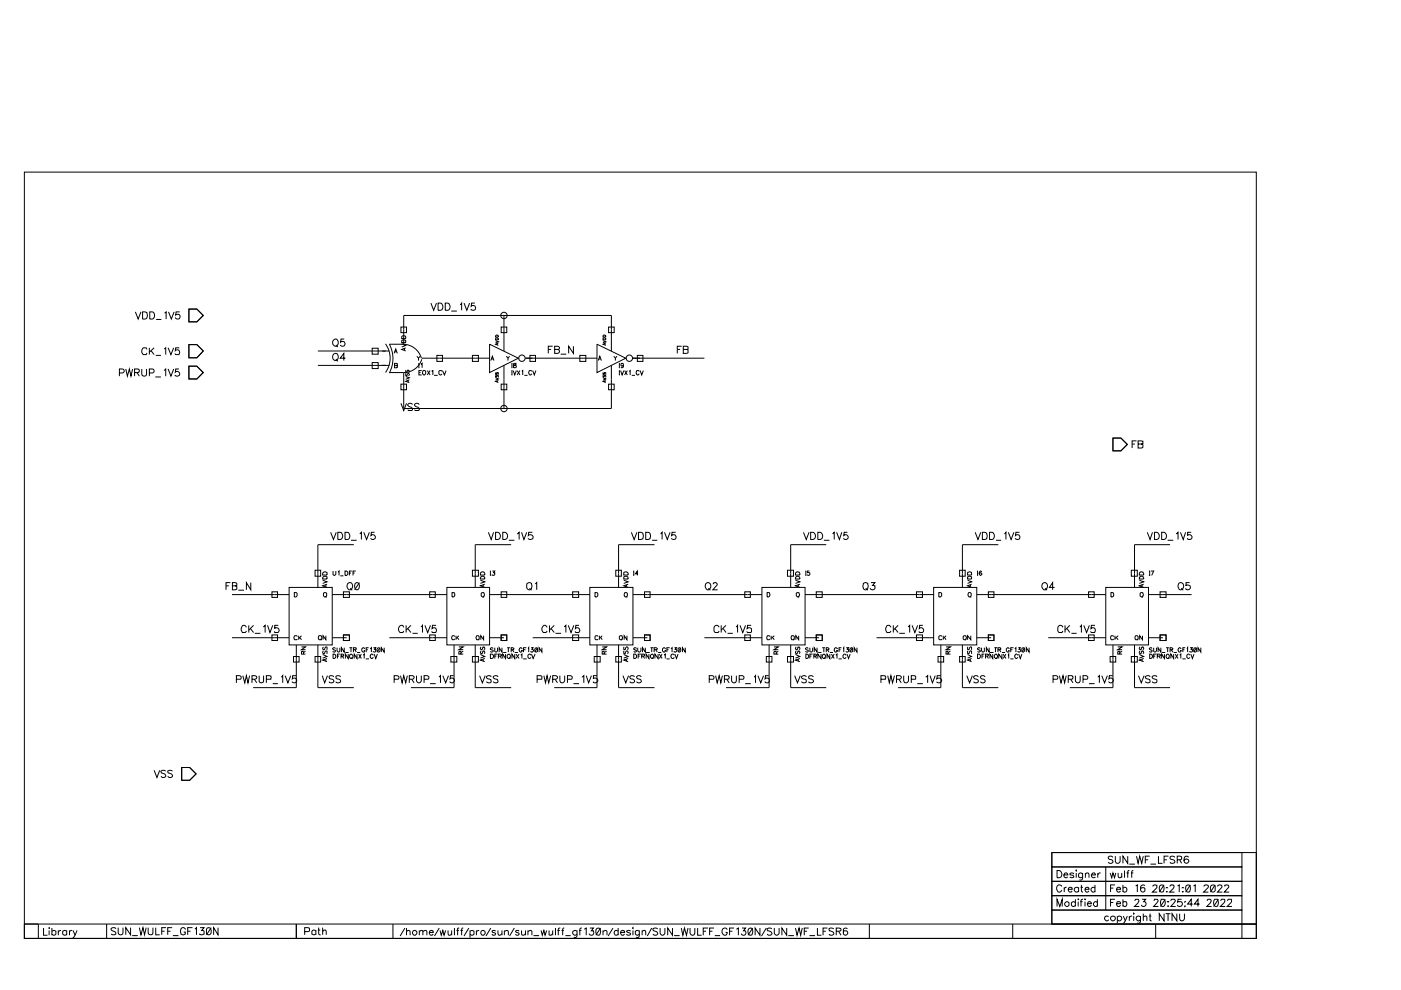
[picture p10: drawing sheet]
<svg xmlns="http://www.w3.org/2000/svg" width="297mm" height="210mm" viewBox="0 0 297 210" stroke-linecap="round" stroke-linejoin="round" font-family="sans-serif">
<g fill="none" stroke="#000" stroke-width=".21">
<path d="M5.2 36.5h261.2v162.5h-261.2zM25.3 79.1l.9-.1 .1-.3-.1-.3-.2-.2h-.7v1.6M26.7 78.2l.3 1.6 .4-1.6 .4 1.6 .3-1.6M28.5 79l1-.1v-.6l-1-.1v1.6M28.7 66.1l.6 1.5 .6-1.5M29 79l.5 .8M30.1 78.2v1.1v.3l.4 .2a.46 .46 0 0 0 .6-.5v-1.1M30.2 66.1l.8 .1a.87 .87 0 0 1-.3 1.4h-.5zM31.2 74.1l-.2-.4h-.6a.79 .79 0 0 0-.3 1 .79 .79 0 0 0 .9 .5l.2-.4M31.7 79.1l.8-.1 .2-.3-.1-.3-.3-.2h-.6v1.6M31.7 73.7v1.5M31.8 66.1h.5a.82 .82 0 0 1 .5 .8 .82 .82 0 0 1-.5 .7h-.5z"/>
<path d="M32 74.3l.7 .9M32.7 73.7l-1 1M32.9 79.9h1.2M33 75.4h1.1M33.1 67.7h1.1M34.8 78.6l.3-.4v1.6M34.8 74l.3-.3v1.5M34.9 66.4l.3-.3v1.5M35.6 78.2l.6 1.6 .6-1.6M35.6 73.7l.6 1.5 .6-1.5M35.7 66.1l.6 1.5 .6-1.5M37.9 78.2h-.6l-.1 .7a.54 .54 0 0 1 .8 0 .54 .54 0 0 1-.1 .8 .54 .54 0 0 1-.8-.2"/>
<path d="M38 73.7h-.7l-.1 .6a.57 .57 0 0 1 .8 0 .57 .57 0 0 1-.1 .9h-.6l-.2-.3M38.1 66.1h-.8v.7a.53 .53 0 0 1 .8 0 .53 .53 0 0 1-.2 .8 .53 .53 0 0 1-.7-.3M40 73.1h1.7l1.4 1.3-1.4 1.5h-1.7zM40 77.6h1.7l1.4 1.4-1.4 1.3h-1.7zM40 65.5h1.7l1.4 1.4-1.4 1.3h-1.7zM67.4 77.5h15.2M67.4 74.4h15.2M70.6 72.2a.57 .57 0 0 1 .7-.3 .57 .57 0 0 1 .4 .6 .66 .66 0 0 1-.6 .9 .66 .66 0 0 1-.6-.9zM70.7 75.1a.69 .69 0 0 1 1 .1 .69 .69 0 0 1-.2 1 .62 .62 0 0 1-.8 .1 .62 .62 0 0 1-.2-.8zM71.2 76.1l.4 .5M71.2 73.2l.4 .4M73 71.9h-.7l-.1 .7a.54 .54 0 0 1 .8 0 .54 .54 0 0 1-.1 .8 .54 .54 0 0 1-.8-.2"/>
<path d="M73.2 75.9h-1.1l.8-1v1.6M78.9 73.8h1.3v1.3h-1.3zM78.9 76.9h1.3v1.2h-1.3zM81.7 72.9a5.2 5.2 0 0 1 0 6.1M82.6 79h3M83.6 74.9l.3-.9 .3 .9M83.7 77.5l.5 .1v.3l-.1 .1h-.4v-1l.5 .1v.3l-.1 .1M83.7 74.6h.4M85 69.3h1.2v1.2h-1.2zM85.2 72.9l.8 .3-.8 .4M85.2 72.2a.48 .48 0 0 1 .6-.1 .48 .48 0 0 1 .2 .5h-.8zM85.2 71.4a.52 .52 0 0 1 .8 .1v.3h-.8z"/>
<path d="M85.6 73a4.1 4.1 0 0 1 3.7 2.9M85.8 73.8v.5M86 73.7l-.8 .4 .8 .3M86 79.8l.8 .3-.8 .3M86.1 79.2l-.1 .4 .3 .1 .1-.4 .2-.1 .2 .1-.2 .4M86.1 78.5l-.1 .4 .2 .1a.39 .39 0 0 1 .5-.4l.1 .2-.2 .2M88.4 75.5l.3 .4v.6M88.7 77h.2M88.7 78h.2M88.8 79h.4M88.8 77v1M89.1 75.5l-.4 .4"/>
<path d="M89.2 77.2l.3-.2v1M89.4 78.6h-.6v.9h.6M89.4 75.9h14.4M89.4 76.2a4 4 0 0 1-3.8 2.8M89.7 78.6h.3a.44 .44 0 0 1 .3 .5 .44 .44 0 0 1-.6 .3l-.1-.2zM90.6 78.6l.6 .9M91.2 78.6l-.6 .9M91.4 64.3l.5 1.5 .6-1.5M91.5 78.7l.3-.1v.9M92 79.6h.8M92.6 75.4h1.2v1.2h-1.2zM92.9 64.3a.84 .84 0 0 1 .9 .4 .84 .84 0 0 1-.2 1l-.7 .1z"/>
<path d="M93.6 78.7v-.1h-.4a.52 .52 0 0 0-.2 .5 .52 .52 0 0 0 .5 .4l.1-.3M93.8 78.6l.4 .9 .4-.9M94.4 64.3a.84 .84 0 0 1 .9 .4 .84 .84 0 0 1-.1 1l-.8 .1zM95.7 66h1.2M97.5 64.6l.4-.3v1.5M98.4 64.3l.6 1.5 .6-1.5M100.2 75.4h1.2v1.2h-1.2zM100.7 64.3h-.7l-.1 .6a.54 .54 0 0 1 .8 0 .54 .54 0 0 1-.1 .8 .54 .54 0 0 1-.8-.2M103.8 73l6.1 2.9-6.1 3.1zM104.1 76.5l.3-1 .3 1M104.1 76.1h.5M105.1 72.2l.6 .3-.6 .1"/>
<path d="M105.1 71.8a.33 .33 0 0 1 .4-.1 .33 .33 0 0 1 .2 .4h-.6zM105.1 71.2a.33 .33 0 0 1 .4-.1 .33 .33 0 0 1 .2 .4h-.6zM105.2 79.6v.4l.1-.3a.22 .22 0 0 1 .4 0 .22 .22 0 0 1-.1 .3M105.2 79v.4l.1-.1v-.2a.22 .22 0 0 1 .4 0 .22 .22 0 0 1-.1 .3M105.4 72.8v.4M105.7 72.7l-.6 .3 .6 .2M106.3 69.3h1.1v1.2h-1.1zM106.8 66.9v7.5M106.8 77.5v9.1M107.4 75.5l.3 .4v.6M108 75.5l-.3 .4M108.5 77h.1"/>
<path d="M108.5 78h.1M108.5 78.6h.1M108.5 79.5h.1M108.5 77v1M108.5 78.6v.9M108.8 78.6l.3 .9 .4-.9M109 77l-.1 .3a.47 .47 0 0 1 .5 .6h-.5v-.3l.5-.2v-.4zM109.6 78.6l.6 .9M110.2 78.6l-.6 .9M110.7 78.7l.1-.1v.9M111.2 79.6h.6M111.4 75.9h15.2"/>
<path d="M112.4 75.4h1.1v1.2h-1.1zM112.8 78.7l-.2-.1h-.3a.52 .52 0 0 0-.2 .5 .52 .52 0 0 0 .4 .4l.3-.3M112.9 78.6l.4 .9 .3-.9M116.2 74.1h.6M117.2 73.4h-1v1.5M117.6 74.1h.6l.3 .2v.5l-.3 .1h-.6v-1.5h.6l.4 .3-.2 .4h-.2M118.9 75.1h1.2M121.6 73.4v1.5l-1-1.5v1.5M122.9 75.4h1.3v1.2h-1.3zM126.6 73l6.1 2.9-6.1 3.1zM126.8 76.5l.4-1 .3 1M126.9 76.1h.4"/>
<path d="M127.8 72.2l.6 .3-.6 .1M127.8 71.2a.33 .33 0 0 1 .4-.1 .33 .33 0 0 1 .2 .4h-.6zM127.9 79.6v.4l.2-.3a.22 .22 0 0 1 .4 0 .22 .22 0 0 1-.1 .3M127.9 79v.4l.2-.1v-.2a.22 .22 0 0 1 .4 0 .22 .22 0 0 1-.1 .3M128 71.6l.4 .2v.3h-.6zM128.3 72.8v.4M128.4 72.7l-.6 .3 .6 .2M129 69.3h1.2v1.2h-1.2zM129.6 74.4v-7.5h-44v6.1h-3.1a6.5 6.5 0 0 1 0 6.1M129.6 77.5v9.1h-44v-7.6M130.1 75.5l.4 .4v.6M130.8 75.5l-.3 .4"/>
<path d="M131.2 77h.2M131.2 78h.2M131.2 78.6h.2M131.2 79.5h.2M131.3 77v1M131.3 78.6v.9M131.6 78.6l.3 .9 .3-.9M132.2 77.4l-.3 .2-.2-.1v-.5h.2a.51 .51 0 0 1 .3 .5 .51 .51 0 0 1-.4 .5l-.1-.2M132.4 78.6l.6 .9M133 78.6l-.6 .9M133.4 78.7l.2-.1v.9M133.9 79.6h.7"/>
<path d="M134.2 75.9h15.2M135.1 75.4h1.2v1.2h-1.2zM135.6 78.7l-.2-.1h-.4a.52 .52 0 0 0-.1 .5 .52 .52 0 0 0 .4 .4l.3-.3M135.7 78.6l.4 .9 .3-.9M143.6 74.1h.6M144.5 73.4h-.9v1.5M144.9 74.1h.6l.4 .2v.5l-.4 .1h-.6v-1.5h.6l.4 .2v.4l-.4 .1M85 81.4h1.2v1.2h-1.2zM85 85.5l.6 1.5 .6-1.5M86.5 80.6v.4M86.8 80.5l-.8 .4 .8 .2M87.5 85.8a.6 .6 0 0 0-1.1 0l.3 .4 .8 .4-.2 .4h-.7l-.2-.1"/>
<path d="M88.9 85.8a.6 .6 0 0 0-1 0l.2 .4 .8 .4-.2 .4h-.6l-.2-.1M105.1 80.1l.6 .2-.6 .3M105.4 80.8v.2M105.7 80.7l-.6 .2 .6 .2M106.3 81.4h1.1v1.2h-1.1zM127.8 80.1l.6 .2-.6 .3M128.3 80.8v.2M128.4 80.7l-.6 .2 .6 .2M129 81.4h1.2v1.2h-1.2zM236 92.9h1.7l1.3 1.3-1.3 1.4h-1.7zM240 94.1h.6M241 93.5h-1v1.5"/>
<path d="M241.3 94.1h.7l.3 .2v.5l-.3 .2h-.7v-1.5l1 .1v.5h-.3M70.1 112.9l.6 1.5 .6-1.5M71.6 112.9a.84 .84 0 0 1 1 .4 .84 .84 0 0 1-.2 1l-.8 .1zM73.2 112.9a.84 .84 0 0 1 .9 .4 .84 .84 0 0 1-.2 1l-.7 .1zM74.4 114.6h1.2M75 115.5h-7.6v9M76.3 113.2l.3-.3v1.5M77.1 112.9l.6 1.5 .6-1.5M79.4 112.9h-.7v.6a.54 .54 0 0 1 .8 0 .54 .54 0 0 1-.2 .8 .54 .54 0 0 1-.7-.2M103.5 112.9l.6 1.5 .5-1.5M105.1 112.9a.85 .85 0 0 1 .9 .3 .85 .85 0 0 1-.1 1l-.8 .2zM106.6 112.9a.85 .85 0 0 1 .9 .3 .85 .85 0 0 1-.1 1l-.8 .2z"/>
<path d="M107.9 114.6h1.2M108.4 115.5h-7.6v9M109.6 113.2l.5-.3v1.5M110.6 112.9l.5 1.5 .6-1.5M112.9 112.9h-.8l-.1 .6a.56 .56 0 0 1 .9-.1 .56 .56 0 0 1 0 .9 .56 .56 0 0 1-.9-.2M133.9 112.9l.6 1.5 .5-1.5M135.4 112.9a.84 .84 0 0 1 .9 .4 .84 .84 0 0 1-.2 1l-.7 .1zM136.9 112.9a.84 .84 0 0 1 .9 .4 .84 .84 0 0 1-.1 1l-.8 .1zM138.3 114.6h1.1M138.8 115.5h-7.7v9M140 113.2l.4-.3v1.5M140.9 112.9l.6 1.5 .6-1.5"/>
<path d="M143.3 112.9h-.8l-.1 .6a.54 .54 0 0 1 .8 0 .54 .54 0 0 1-.1 .8 .54 .54 0 0 1-.8-.2M170.3 112.9l.6 1.5 .6-1.5M171.9 112.9a.85 .85 0 0 1 .9 .3 .85 .85 0 0 1-.1 1l-.8 .2zM173.4 112.9a.85 .85 0 0 1 .9 .3 .85 .85 0 0 1-.1 1l-.8 .2zM174.7 114.6h1.2M175.2 115.5h-7.6v9M176.5 113.2l.4-.3v1.5M177.4 112.9l.6 1.5 .5-1.5M179.7 112.9h-.7l-.1 .6a.54 .54 0 0 1 .8 0 .54 .54 0 0 1-.1 .8 .54 .54 0 0 1-.8-.2M206.8 112.9l.5 1.5 .6-1.5M208.3 112.9a.84 .84 0 0 1 .9 .4 .84 .84 0 0 1-.2 1l-.7 .1zM209.8 112.9a.84 .84 0 0 1 .9 .4 .84 .84 0 0 1-.1 1l-.8 .1z"/>
<path d="M211.2 114.6h1.1M211.7 115.5h-7.7v9M212.9 113.2l.4-.3v1.5M213.8 112.9l.6 1.5 .6-1.5M216.2 112.9h-.8l-.1 .6a.54 .54 0 0 1 .8 0 .54 .54 0 0 1-.1 .8 .54 .54 0 0 1-.8-.2M243.2 112.9l.6 1.5 .5-1.5M244.8 112.9a.85 .85 0 0 1 .9 .3 .85 .85 0 0 1-.1 1l-.8 .2zM246.3 112.9a.85 .85 0 0 1 .9 .3 .85 .85 0 0 1-.1 1l-.8 .2zM247.6 114.6h1.2M248.1 115.5h-7.6v9M249.3 113.2l.5-.3v1.5M250.3 112.9l.6 1.5 .5-1.5"/>
<path d="M252.6 112.9h-.8v.6a.54 .54 0 0 1 .8 0 .54 .54 0 0 1-.1 .8 .54 .54 0 0 1-.8-.2M47.9 124.2h.6M48.9 123.5h-1v1.6M49.2 135.2h12.1M49.2 126.1h12.1M49.3 124.2h.6l.3 .2v.5l-.3 .2h-.6v-1.6h.6l.3 .2v.4l-.3 .1M50.5 125.1h1.2M52.2 133a.56 .56 0 0 0-.6-.4 .56 .56 0 0 0-.5 .6v.4a.57 .57 0 0 0 .5 .5 .57 .57 0 0 0 .6-.3M52.7 132.6v1.5M53.1 133.3l.7 .8M53.2 123.5v1.6l-1-1.6v1.6M53.8 132.6l-1.1 1"/>
<path d="M54 134.3h1.2M55.8 132.9l.4-.3v1.5M56.7 132.6l.5 1.5 .6-1.5M57.7 134.6h1.1v1.2h-1.1zM57.7 125.5h1.1v1.2h-1.1zM59 132.6h-.7v.7a.52 .52 0 0 1 .8 .2 .52 .52 0 0 1-.6 .6h-.2l-.1-.2M61.3 124.5h9.1v12.2h-9.1zM62.2 139.2h1.2v1.2h-1.2zM62.4 125.6h.4a.59 .59 0 0 1-.1 1h-.3zM62.8 136.7v9.1h-9.1M63 135l-.1-.2h-.4a.44 .44 0 0 0-.2 .7 .44 .44 0 0 0 .7 0M63.3 134.8v.8"/>
<path d="M63.5 135.1l.4 .5M63.9 137.2h.9l-.9 .6h.9M63.9 134.8l-.6 .6M64.3 138.7v-.6h-.3l-.1 .6h.9M64.8 138.1l-.5 .2M66.8 139.2h1.2v1.2h-1.2zM66.8 120.9h1.2v1.3h-1.2zM67.4 136.7v9.1h7.6M67.9 135.5l.3 .2M68.4 123l.9 .4-.9 .3M68.4 138.8l.9 .4-.9 .3M68.5 122.3a.48 .48 0 0 1 .6-.1 .48 .48 0 0 1 .2 .6h-.9z"/>
<path d="M68.6 121.3h.7v.6h-.9zM68.6 138l-.2 .3 .2 .3 .2-.1 .3-.5 .2 .1v.5M68.6 137.2l-.2 .2 .2 .4 .2-.1 .3-.5h.2v.6M69 126.4l.3 .3M69.1 134.8v.8l-.6-.8v.8M69.1 124v.4M69.1 139.8v.4M69.3 123.9l-.9 .3 .9 .3M69.3 139.6l-.9 .4 .9 .3M70.4 135.2h3.1M70.4 126.1h24.3M70.6 121.1v.7l.3 .2 .3-.2v-.7"/>
<path d="M70.6 138.7a.48 .48 0 0 1 .6 .4 .48 .48 0 0 1-.6 .5zM71.1 137.5l-.1-.2-.4 .1-.1 .2 .5 .2 .1 .3-.1 .2-.5-.2M71.5 137.3v.7l.2 .3 .4-.2v-.8M71.5 139.1h.4M71.6 121.2l.3-.1v.9M72.1 138.7h-.6v.9M72.1 122.1h.7M72.3 139.1h.5l.1-.2-.6-.2v.9M72.6 139.1l.3 .5M72.8 134.6h1.3v1.2h-1.3zM72.8 125.5h1.3v1.2h-1.3zM73 137.3v1l-.6-1v1"/>
<path d="M73.2 121.1h.3a.54 .54 0 0 1 0 .9h-.3zM73.2 138.3h.7M73.7 123.7a.69 .69 0 0 1 1 .1 .69 .69 0 0 1-.1 1 .62 .62 0 0 1-.8 .1 .62 .62 0 0 1-.2-.8zM73.8 138.7v.9l-.6-.9v.9M74.1 121.5h.3M74.1 137.3h.6M74.2 138.9l.1-.1a.45 .45 0 0 1 .6 .3 .45 .45 0 0 1-.6 .5l-.2-.3zM74.3 124.7l.4 .4M74.4 137.3v1M74.5 139.4l.3 .3M74.6 121.1h-.5v.9M74.8 121.5h.4"/>
<path d="M74.9 137.8h.5l.1-.4-.6-.1v1M75.3 137.8l.2 .5M75.4 121.1h-.6v.9M75.4 123.6a.45 .45 0 0 1 .7 .2 .82 .82 0 0 1-.5 1.3l-.2-.1a1.02 1.02 0 0 1 0-1.4zM75.7 138.7v.9l-.6-.9v.9M75.7 138.3h.7M76 138.7l.6 .9M76.2 123.5l-1 1.6M76.6 138.7l-.6 .9M77 138.9l.2-.2v.9M77.3 137.6a.3 .3 0 0 0-.3-.3 .3 .3 0 0 0-.3 .4v.2a.3 .3 0 0 0 .3 .4 .3 .3 0 0 0 .3-.4h-.2M77.6 139.7h.6"/>
<path d="M77.6 137.8h.4M78.1 137.3h-.5v1M78.5 137.5l.2-.2v1M79.2 138.9a.34 .34 0 0 0-.4-.2 .34 .34 0 0 0-.3 .3v.3a.34 .34 0 0 0 .3 .3 .34 .34 0 0 0 .4-.2M79.2 137.3h.5l-.3 .4 .3 .1a.34 .34 0 0 1-.2 .4 .34 .34 0 0 1-.4-.1M79.3 138.7l.4 .9 .3-.9M80.6 137.3l-.7 1M81.4 137.3v1l-.5-1v1M82.6 135.2h12.1M85.6 133a.56 .56 0 0 0-.6-.4 .56 .56 0 0 0-.5 .6v.4a.58 .58 0 0 0 .5 .5 .58 .58 0 0 0 .6-.3M86.1 132.6v1.5M86.4 133.3l.7 .8"/>
<path d="M87.1 132.6l-1 1M87.5 134.3h1.1M89.2 132.9l.4-.3v1.5M90.1 132.6l.6 1.5 .6-1.5M91.1 134.6h1.2v1.2h-1.2zM91.1 125.5h1.2v1.2h-1.2zM92.5 132.6h-.8l-.1 .7a.57 .57 0 0 1 .9 0 .57 .57 0 0 1-.1 .8h-.7l-.2-.2M94.7 124.5h9.1v12.2h-9.1zM95.6 139.2h1.3v1.2h-1.3zM95.8 125.6h.5a.53 .53 0 0 1 .1 .7 .53 .53 0 0 1-.6 .3zM96.3 136.7v9.1h-9.2M96.4 135l-.1-.2h-.4a.44 .44 0 0 0-.2 .7 .44 .44 0 0 0 .7 0"/>
<path d="M96.7 134.8v.8M96.9 135.1l.4 .5M97.3 137.2h.9l-.9 .6h.9M97.3 134.8l-.6 .6M97.7 138.7v-.5l-.3-.1-.1 .6h.9M98.2 138.1l-.5 .2M100.2 139.2h1.2v1.2h-1.2zM100.2 120.9h1.2v1.3h-1.2zM100.8 136.7v9.1h7.6M101 134.9a.4 .4 0 0 1 .6 .3 .4 .4 0 0 1-.6 .4zM101.3 135.5l.3 .2M101.9 123l.9 .4-.9 .3"/>
<path d="M101.9 138.8l.9 .4-.9 .3M101.9 122.3a.48 .48 0 0 1 .6-.1 .48 .48 0 0 1 .3 .6h-.9zM102 121.3h.6l.2 .6h-.9zM102 138l-.1 .4 .3 .2 .2-.5 .2-.1 .2 .3-.2 .3M102 137.2l-.1 .2 .1 .4h.2l.2-.6h.3l.1 .4-.2 .2M102 125.8a.36 .36 0 0 1 .4-.2 .36 .36 0 0 1 .3 .4v.2a.34 .34 0 0 1-.3 .4 .34 .34 0 0 1-.4-.4zM102.4 126.4l.2 .3M102.4 124v.4M102.4 139.8v.4M102.5 134.8v.8l-.6-.8v.8M102.8 123.9l-.9 .3 .9 .3M102.8 139.6l-.9 .4 .9 .3"/>
<path d="M103.8 135.2h3M103.8 126.1h21.3M103.9 121.1h.2M103.9 122h.2M104 138.7h.3a.48 .48 0 0 1 .4 .4 .48 .48 0 0 1-.4 .5h-.3zM104 121.1v.9M104.4 121.1h.5l-.3 .3 .3 .1a.34 .34 0 0 1-.1 .5 .34 .34 0 0 1-.5-.2M104.6 137.5l-.3-.2-.3 .2v.2l.6 .2-.1 .3-.4 .1-.1-.2M104.9 137.3v.8l.3 .2 .3-.3v-.7M104.9 139.1h.3M105.5 138.7h-.6v.9M105.7 139.1h.6v-.2l-.6-.2v.9"/>
<path d="M106 139.1l.3 .5M106.3 134.6h1.1v1.2h-1.1zM106.3 125.5h1.1v1.2h-1.1zM106.4 137.3v1l-.6-1v1M106.7 138.3h.7M107.2 138.7v.9l-.6-.9v.9M107.5 137.3h.6M107.8 137.3v1M108 139.4l.2 .3M108.4 137.8h.5l.1-.3-.6-.2v1M108.6 137.8l.4 .5M109.1 138.7v.9l-.6-.9v.9"/>
<path d="M109.1 138.3h.7M109.4 138.7l.7 .9M110.1 138.7l-.7 .9M110.4 138.9l.3-.2v.9M110.7 137.6a.34 .34 0 0 0-.3-.3 .34 .34 0 0 0-.3 .4v.2a.34 .34 0 0 0 .3 .4 .34 .34 0 0 0 .3-.4h-.2M110.9 139.7h.8M111 137.8h.4M111.6 137.3h-.6v1M111.8 123.7a.66 .66 0 0 1 .9 0 .66 .66 0 0 1 0 .9 .52 .52 0 0 1-.6 .5 .52 .52 0 0 1-.4-.6zM111.9 137.5l.2-.2v1M112.3 124.7l.4 .4M112.5 138.9a.3 .3 0 0 0-.3-.2 .3 .3 0 0 0-.3 .3v.3a.3 .3 0 0 0 .3 .3 .3 .3 0 0 0 .3-.2"/>
<path d="M112.6 137.3h.4l-.2 .4h.1a.31 .31 0 0 1 .1 .4 .31 .31 0 0 1-.5 0M112.7 138.7l.3 .9 .5-.9M112.9 135.2h12.2M113.5 123.8l.3-.3v1.6M113.5 137.4l.1-.1a.49 .49 0 0 1 .4 .5 .49 .49 0 0 1-.4 .5l-.2-.5zM114 137.3l-.6 1M114.9 137.3v1l-.6-1v1M116 133l-.3-.4a.77 .77 0 0 0-.8 .8 .77 .77 0 0 0 .8 .7l.3-.3M116.5 132.6v1.5M116.8 133.3l.7 .8M117.5 132.6l-1 1M117.8 134.3h1.2"/>
<path d="M119.6 132.9l.4-.3v1.5M120.5 132.6l.6 1.5 .6-1.5M121.4 134.6h1.3v1.2h-1.3zM121.4 125.5h1.3v1.2h-1.3zM122.8 132.6h-.7l-.1 .7a.54 .54 0 0 1 .8 0 .54 .54 0 0 1-.1 .8 .54 .54 0 0 1-.8-.2M125.1 124.5h9.1v12.2h-9.1zM126 139.2h1.3v1.2h-1.3zM126.2 125.6h.4a.59 .59 0 0 1-.1 1h-.3zM126.6 136.7v9.1h-9.1M126.7 135v-.2h-.4a.44 .44 0 0 0-.2 .6 .44 .44 0 0 0 .6 .2v-.1M127.1 134.8v.8M127.3 135.1l.4 .5"/>
<path d="M127.7 137.2h.9l-.9 .6h.9M127.7 134.8l-.6 .6M128.1 138.7v-.5l-.3-.1-.1 .6h.9M128.6 138.1l-.5 .2M130.6 139.2h1.1v1.2h-1.1zM130.6 120.9h1.1v1.3h-1.1zM131.1 136.7v9.1h7.7M131.7 135.5l.2 .2M132.2 123l1 .4-1 .3M132.2 122.3a.54 .54 0 0 1 .7-.1 .54 .54 0 0 1 .3 .6h-1zM132.2 138.8l1 .4-1 .3M132.3 121.3a.56 .56 0 0 1 .7 0 .56 .56 0 0 1 .2 .6h-1z"/>
<path d="M132.3 138v.6l.3-.1 .2-.5 .4 .3-.2 .3M132.3 137.2v.6l.3-.1 .2-.5 .4 .2-.2 .4M132.4 125.7l.4-.1a.44 .44 0 0 1 .2 .6 .44 .44 0 0 1-.5 .3l-.2-.3zM132.8 126.4l.2 .3M132.8 124v.4M132.8 139.8v.4M132.9 134.8v.8l-.6-.8v.8M133.2 123.9l-1 .3 1 .3M133.2 139.6l-1 .4 1 .3M134.2 135.2h3M134.2 126.1h27.3M134.3 121.1h.2"/>
<path d="M134.3 122h.2M134.4 138.7h.3a.54 .54 0 0 1 0 .9h-.3zM134.4 121.1v.9M135 137.5l-.3-.2-.2 .1-.1 .3 .5 .1 .1 .3-.3 .2-.3-.2M135.2 137.3v.7l.3 .3 .4-.3v-.7M135.3 121.7h-.6l.4-.6v.9M135.3 139.1h.3M135.9 138.7h-.6v.9M136.1 139.1h.5l.1-.3-.6-.1v.9M136.4 139.1l.3 .5M136.7 134.6h1.1v1.2h-1.1zM136.7 125.5h1.1v1.2h-1.1z"/>
<path d="M136.8 137.3v1l-.6-1v1M137 138.3h.8M137.6 138.7v.9l-.6-.9v.9M137.9 137.3h.6M138.1 138.8l.1-.1a.47 .47 0 0 1 .4 .4 .47 .47 0 0 1-.4 .5 .52 .52 0 0 1-.1-.8zM138.2 137.3v1M138.3 139.4l.2 .3M138.7 137.8h.6l.1-.3-.7-.2v1M139 137.8l.4 .5M139.5 138.7v.9l-.6-.9v.9M139.5 138.3h.7M139.8 138.7l.6 .9"/>
<path d="M140.4 138.7l-.6 .9M140.8 138.9l.3-.2v.9M141.1 137.6a.34 .34 0 0 0-.3-.3 .34 .34 0 0 0-.3 .4v.2a.34 .34 0 0 0 .3 .4 .34 .34 0 0 0 .3-.4h-.2M141.3 139.7h.7M141.4 137.8h.3M142 137.3h-.6v1M142.2 137.5l.3-.2v1M142.9 138.9l-.2-.2a.45 .45 0 0 0-.5 .5 .45 .45 0 0 0 .6 .3l.1-.1M143 137.3h.4l-.2 .4h.1a.31 .31 0 0 1 .1 .4 .31 .31 0 0 1-.5 0M143.1 138.7l.3 .9 .4-.9M143.8 137.5l.2-.2a.49 .49 0 0 1 .4 .5 .49 .49 0 0 1-.4 .5l-.2-.2zM144.4 137.3l-.6 1"/>
<path d="M145.3 137.3v1l-.6-1v1M149.4 135.2h12.1M149.7 123.7a.69 .69 0 0 1 1 .1 .69 .69 0 0 1-.2 1 .62 .62 0 0 1-.8 .1 .62 .62 0 0 1-.2-.8zM150.2 124.7l.4 .4M151.2 123.9l.3-.4h.3l.3 .3-.1 .3-.9 1h1M152.4 133a.52 .52 0 0 0-.6-.4 .52 .52 0 0 0-.4 .6 .8 .8 0 0 0 .2 .9h.6l.2-.3M152.9 132.6v1.5M153.3 133.3l.6 .8M153.9 132.6l-1 1M154.3 134.3h1.1M156 132.9l.4-.3v1.5M156.9 132.6l.6 1.5 .6-1.5"/>
<path d="M157.9 134.6h1.2v1.2h-1.2zM157.9 125.5h1.2v1.2h-1.2zM159.3 132.6h-.8l-.1 .7a.54 .54 0 0 1 .8 0 .54 .54 0 0 1-.1 .8 .54 .54 0 0 1-.8-.2M161.5 124.5h9.2v12.2h-9.2zM162.5 139.2h1.2v1.2h-1.2zM162.6 125.6h.5a.53 .53 0 0 1 .1 .7 .53 .53 0 0 1-.6 .3zM163.1 136.7v9.1h-9.2M163.2 135l-.1-.2h-.4a.44 .44 0 0 0-.2 .7 .44 .44 0 0 0 .7 0M163.5 134.8v.8M163.7 135.1l.5 .5M164.1 137.2h.9l-.9 .6h.9M164.2 134.8l-.7 .6"/>
<path d="M164.6 138.7l-.1-.6h-.3l-.1 .6h.9M165 138.1l-.4 .2M167 139.2h1.2v1.2h-1.2zM167 120.9h1.2v1.3h-1.2zM167.6 136.7v9.1h7.6M167.8 134.9a.4 .4 0 0 1 .6 .3 .4 .4 0 0 1-.6 .4zM168.1 135.5l.3 .2M168.7 123l.9 .4-.9 .3M168.7 138.8l.9 .4-.9 .3M168.7 122.3a.48 .48 0 0 1 .6-.1 .48 .48 0 0 1 .3 .6h-.9zM168.8 121.3h.6l.2 .6h-.9zM168.8 138l-.1 .4 .3 .2 .2-.5 .2-.1 .2 .3-.2 .3"/>
<path d="M168.8 137.2l-.1 .4 .3 .2 .2-.6h.2l.2 .2-.2 .4M168.8 125.8a.36 .36 0 0 1 .4-.2 .36 .36 0 0 1 .3 .4v.2a.34 .34 0 0 1-.3 .4 .34 .34 0 0 1-.4-.4zM169.2 126.4l.2 .3M169.2 124v.4M169.2 139.8v.4M169.3 134.8v.8l-.6-.8v.8M169.6 123.9l-.9 .3 .9 .3M169.6 139.6l-.9 .4 .9 .3M170.7 135.2h3M170.7 126.1h27.3M170.8 121.1h.1M170.8 122h.1"/>
<path d="M170.9 138.7a.48 .48 0 0 1 .6 .4 .48 .48 0 0 1-.6 .5zM170.9 121.1v.9M171.4 137.5l-.2-.2-.4 .2 .1 .3 .5 .1-.1 .3-.3 .1-.2-.2M171.6 121.1h-.4v.4a.31 .31 0 0 1 .5 0 .31 .31 0 0 1-.1 .4l-.2 .1-.3-.2M171.7 137.3v.8l.3 .2 .3-.3v-.7M171.7 139.1h.3M172.3 138.7h-.6v.9M172.6 139.1h.5v-.2l-.5-.2v.9M172.8 139.1l.3 .5M173.1 134.6h1.2v1.2h-1.2zM173.1 125.5h1.2v1.2h-1.2zM173.2 137.3v1l-.6-1v1"/>
<path d="M173.5 138.3h.7M174.1 138.7v.9l-.7-.9v.9M174.3 137.3h.6M174.6 138.7h.2a.44 .44 0 0 1 .2 .5 .44 .44 0 0 1-.5 .3 .52 .52 0 0 1 .1-.8zM174.7 137.3v1M174.8 139.4l.2 .3M175.2 137.8h.5l.1-.3-.6-.2v1M175.4 137.8l.4 .5M175.9 138.7v.9l-.6-.9v.9M175.9 138.3h.7M176.3 138.7l.6 .9M176.9 138.7l-.6 .9"/>
<path d="M177.2 138.9l.3-.2v.9M177.5 137.6a.34 .34 0 0 0-.3-.3 .34 .34 0 0 0-.3 .4v.2a.34 .34 0 0 0 .3 .4 .34 .34 0 0 0 .3-.4h-.2M177.8 139.7h.7M177.9 137.8h.3M178.4 137.3h-.5v1M178.7 137.5l.2-.2v1M179.4 138.9a.34 .34 0 0 0-.4-.2 .34 .34 0 0 0-.3 .3v.3a.34 .34 0 0 0 .3 .3 .34 .34 0 0 0 .4-.2M179.4 137.3h.5l-.2 .4 .2 .1a.34 .34 0 0 1-.1 .4 .34 .34 0 0 1-.5-.1M179.6 138.7l.3 .9 .4-.9M180.3 137.4l.1-.1a.49 .49 0 0 1 .4 .5 .49 .49 0 0 1-.4 .5l-.2-.5zM180.8 137.3l-.6 1M181.7 137.3v1l-.6-1v1"/>
<path d="M183 123.7a.66 .66 0 0 1 1 0 .66 .66 0 0 1 0 .9 .52 .52 0 0 1-.6 .5 .52 .52 0 0 1-.4-.6zM183.6 124.7l.4 .4M184.7 123.5h.8l-.5 .6 .4 .1a.54 .54 0 0 1-.1 .8 .54 .54 0 0 1-.8-.3M185.8 135.2h12.2M188.9 133l-.3-.4a.8 .8 0 0 0-.8 .6 .8 .8 0 0 0 .4 .9h.4l.3-.3M189.4 132.6v1.5M189.7 133.3l.7 .8M190.4 132.6l-1 1M190.7 134.3h1.2M192.5 132.9l.4-.3v1.5M193.4 132.6l.6 1.5 .6-1.5M194.3 134.6h1.3v1.2h-1.3z"/>
<path d="M194.3 125.5h1.3v1.2h-1.3zM195.7 132.6h-.7l-.1 .7a.54 .54 0 0 1 .8 0 .54 .54 0 0 1-.1 .8 .54 .54 0 0 1-.8-.2M198 124.5h9.1v12.2h-9.1zM198.9 139.2h1.2v1.2h-1.2zM199.1 125.6h.4a.59 .59 0 0 1-.1 1h-.3zM199.5 136.7v9.1h-9.1M199.6 135v-.2h-.4a.44 .44 0 0 0-.2 .6 .44 .44 0 0 0 .6 .2v-.1M200 134.8v.8M200.2 135.1l.4 .5M200.6 137.2h.9l-.9 .6h.9M200.6 134.8l-.6 .6M201 138.7l-.1-.6h-.2l-.1 .6h.9"/>
<path d="M201.5 138.1l-.5 .2M203.5 139.2h1.1v1.2h-1.1zM203.5 120.9h1.1v1.3h-1.1zM204 136.7v9.1h7.7M204.6 135.5l.2 .2M205.1 123l.9 .4-.9 .3M205.1 122.3a.48 .48 0 0 1 .6-.1 .48 .48 0 0 1 .3 .6h-.9zM205.1 138.8l.9 .4-.9 .3M205.2 121.3h.7l.1 .6h-.9zM205.2 138v.6l.3-.1 .2-.5 .3 .1-.1 .5M205.2 137.2v.6l.3-.1 .2-.5h.3l-.1 .6M205.3 125.7l.4-.1a.44 .44 0 0 1 .2 .6 .44 .44 0 0 1-.5 .3l-.2-.3z"/>
<path d="M205.7 126.4l.2 .3M205.7 124v.4M205.7 139.8v.4M205.8 134.8v.8l-.7-.8v.8M206 123.9l-.9 .3 .9 .3M206 139.6l-.9 .4 .9 .3M207.1 135.2h3M207.1 126.1h27.3M207.2 121.1h.1M207.2 122h.1M207.3 138.7h.3a.54 .54 0 0 1 0 .9h-.3zM207.3 121.1v.9"/>
<path d="M207.9 137.5l-.3-.2-.3 .1v.3l.5 .1 .1 .3-.3 .2-.3-.2M208.1 121.2l-.2-.1a.49 .49 0 0 0-.3 .4 .49 .49 0 0 0 .3 .5 .28 .28 0 0 0 .2-.5 .28 .28 0 0 0-.5 .2M208.1 137.3v.7l.3 .3 .3-.2v-.8M208.2 139.1h.3M208.7 138.7h-.5v.9M209 139.1h.5l.1-.3-.6-.1v.9M209.3 139.1l.3 .5M209.6 134.6h1.1v1.2h-1.1zM209.6 125.5h1.1v1.2h-1.1zM209.7 137.3v1l-.6-1v1M209.9 138.3h.8M210.5 138.7v.9l-.6-.9v.9"/>
<path d="M210.8 137.3h.6M211 138.8l.1-.1a.47 .47 0 0 1 .4 .4 .47 .47 0 0 1-.4 .5 .52 .52 0 0 1-.1-.8zM211.1 137.3v1M211.2 139.4l.2 .3M211.6 137.8h.5l.1-.4-.6-.1v1M211.9 137.8l.3 .5M212.4 138.7v.9l-.6-.9v.9M212.4 138.3h.7M212.7 138.7l.6 .9M213.3 138.7l-.6 .9M213.7 138.9l.2-.2v.9M214 137.6a.3 .3 0 0 0-.4-.3 .3 .3 0 0 0-.2 .4v.2a.3 .3 0 0 0 .3 .4 .3 .3 0 0 0 .3-.4h-.2"/>
<path d="M214.2 139.7h.7M214.3 137.8h.3M214.9 137.3h-.6v1M215.1 137.5l.3-.2v1M215.8 138.9a.34 .34 0 0 0-.4-.2 .34 .34 0 0 0-.3 .3v.3a.34 .34 0 0 0 .3 .3 .34 .34 0 0 0 .4-.2M215.9 137.3h.4l-.2 .4h.1a.34 .34 0 0 1 0 .5 .34 .34 0 0 1-.5-.1M216 138.7l.3 .9 .4-.9M216.7 137.4l.2-.1a.49 .49 0 0 1 .4 .5 .49 .49 0 0 1-.4 .5l-.2-.2zM217.3 137.3l-.6 1M218.2 137.3v1l-.6-1v1M221.1 123.7a.69 .69 0 0 1 .9 .1 .69 .69 0 0 1-.1 1 .62 .62 0 0 1-.8 .1 .62 .62 0 0 1-.2-.8zM221.6 124.7l.4 .4"/>
<path d="M222.3 135.2h12.1M223.6 124.5h-1.1l.7-1v1.6M225.3 133a.52 .52 0 0 0-.6-.4 .52 .52 0 0 0-.4 .6 .8 .8 0 0 0 .2 .9h.6l.2-.3M225.8 132.6v1.5M226.2 133.3l.6 .8M226.8 132.6l-1 1M227.2 134.3h1.1M228.9 132.9l.4-.3v1.5M229.8 132.6l.6 1.5 .6-1.5M230.8 134.6h1.2v1.2h-1.2zM230.8 125.5h1.2v1.2h-1.2zM232.2 132.6h-.8l-.1 .7a.57 .57 0 0 1 .9 0 .57 .57 0 0 1-.1 .8h-.7l-.2-.2"/>
<path d="M234.4 124.5h9.1v12.2h-9.1zM235.4 139.2h1.2v1.2h-1.2zM235.5 125.6h.5a.53 .53 0 0 1 .1 .7 .53 .53 0 0 1-.6 .3zM236 136.7v9.1h-9.2M236.1 135l-.1-.2h-.4a.44 .44 0 0 0-.2 .7 .44 .44 0 0 0 .7 0M236.4 134.8v.8M236.6 135.1l.5 .5M237 137.2h.9l-.9 .6h.9M237.1 134.8l-.7 .6M237.4 138.7v-.5l-.3-.1-.1 .6h.9M237.9 138.1l-.5 .2M239.9 139.2h1.2v1.2h-1.2z"/>
<path d="M239.9 120.9h1.2v1.3h-1.2zM240.5 136.7v9.1h7.6M240.7 134.9a.4 .4 0 0 1 .6 .3 .4 .4 0 0 1-.6 .4zM241 135.5l.3 .2M241.6 123l.9 .4-.9 .3M241.6 138.8l.9 .4-.9 .3M241.6 122.3a.48 .48 0 0 1 .6-.1 .48 .48 0 0 1 .3 .6h-.9zM241.7 121.3h.6l.2 .6h-.9zM241.7 138l-.1 .3 .1 .3h.2l.2-.5h.3l.1 .3-.2 .2M241.7 137.2l-.1 .2 .1 .4h.2l.2-.6h.3l.1 .4-.2 .2M241.7 125.8a.36 .36 0 0 1 .4-.2 .36 .36 0 0 1 .3 .4v.2a.34 .34 0 0 1-.3 .4 .34 .34 0 0 1-.4-.4zM242.1 126.4l.2 .3"/>
<path d="M242.1 124v.4M242.1 139.8v.4M242.2 134.8v.8l-.6-.8v.8M242.5 123.9l-.9 .3 .9 .3M242.5 139.6l-.9 .4 .9 .3M243.5 135.2h3M243.5 126.1h9.1M243.6 121.1h.2M243.6 122h.2M243.8 138.7a.48 .48 0 0 1 .6 .4 .48 .48 0 0 1-.6 .5zM243.8 121.1v.9M244 121.1h.6l-.4 .9"/>
<path d="M244.3 137.5l-.2-.2-.3 .1-.1 .2 .5 .2 .1 .3-.2 .2-.4-.2M244.6 137.3v.8l.3 .2 .3-.3v-.7M244.6 139.1h.3M245.2 138.7h-.6v.9M245.4 139.1h.6v-.2l-.6-.2v.9M245.7 139.1l.3 .5M246 134.6h1.2v1.2h-1.2zM246 125.5h1.2v1.2h-1.2zM246.1 137.3v1l-.6-1v1M246.4 138.3h.7M246.9 138.7v.9l-.6-.9v.9M247.2 137.3h.6"/>
<path d="M247.4 138.8l.3-.1a.44 .44 0 0 1 .2 .5 .44 .44 0 0 1-.5 .3l-.2-.2zM247.6 137.3v1M247.7 139.4l.2 .3M248.1 137.8h.5l.1-.3-.6-.2v1M248.3 137.8l.4 .5M248.8 138.7v.9l-.6-.9v.9M248.8 138.3h.7M249.2 138.7l.6 .9M249.8 138.7l-.6 .9M249.9 123.7a.7 .7 0 0 1 1.1 .6 .7 .7 0 0 1-1 .7l-.2-.5zM250.1 138.9l.3-.2v.9M250.4 137.6a.34 .34 0 0 0-.3-.3 .34 .34 0 0 0-.3 .4v.2a.34 .34 0 0 0 .3 .4 .34 .34 0 0 0 .3-.4h-.2"/>
<path d="M250.4 124.7l.5 .4M250.7 139.7h.7M250.8 137.8h.3M251.3 137.3h-.5v1M251.6 137.5l.2-.2v1M252.2 138.9a.3 .3 0 0 0-.3-.2 .3 .3 0 0 0-.3 .3v.3a.3 .3 0 0 0 .3 .3 .3 .3 0 0 0 .3-.2M252.2 123.5h-.7v.7a.53 .53 0 0 1 .8 0 .53 .53 0 0 1-.2 .8 .53 .53 0 0 1-.7-.3M252.3 137.3h.5l-.2 .4 .2 .1a.34 .34 0 0 1-.1 .4 .34 .34 0 0 1-.5-.1M252.5 138.7l.3 .9 .4-.9M253.2 137.4l.1-.1a.49 .49 0 0 1 .4 .5 .49 .49 0 0 1-.4 .5l-.2-.5zM253.7 137.3l-.6 1M254.6 137.3v1l-.6-1v1"/>
<path d="M50.1 144h.9l.1-.5-.3-.2h-.7v1.5M51.5 143.3l.4 1.5 .3-1.5 .4 1.5 .3-1.5M53.4 144l.9-.1 .1-.4-.4-.2h-.6v1.5M53.9 144l.5 .8M54.9 143.3v1.2a.5 .5 0 0 0 .6 .3 .5 .5 0 0 0 .4-.4v-1.1M56.5 144h.9v-.7h-.9v1.5M57.8 144.9h1.1M59.6 143.5l.3-.2v1.5M60.5 143.3l.5 1.5 .6-1.5M62.8 143.3h-.7l-.1 .6a.54 .54 0 0 1 .8 0 .54 .54 0 0 1-.1 .8 .54 .54 0 0 1-.8-.2M68.3 143.3l.5 1.5 .6-1.5M70.8 143.5a.56 .56 0 0 0-.6-.3 .56 .56 0 0 0-.4 .4l.1 .2 .7 .3 .2 .3a.55 .55 0 0 1-.5 .4 .55 .55 0 0 1-.5-.3"/>
<path d="M72.2 143.5a.56 .56 0 0 0-.5-.3 .56 .56 0 0 0-.5 .4l.1 .2 .8 .3 .1 .3a.55 .55 0 0 1-.4 .4 .55 .55 0 0 1-.6-.3M83.6 144h.8l.2-.5-.4-.2h-.6v1.5M84.9 143.3l.4 1.5 .3-1.5 .4 1.5 .4-1.5M86.8 144h.7l.2-.2 .1-.3-.3-.2h-.7v1.5M87.3 144l.5 .8M88.3 143.3l.1 1.2a.5 .5 0 0 0 .5 .3 .5 .5 0 0 0 .4-.4v-1.1M89.9 144h.9l.1-.5-.3-.2h-.7v1.5M91.2 144.9h1.2M93 143.5l.4-.2v1.5M93.9 143.3l.6 1.5 .6-1.5M96.2 143.3h-.7l-.1 .6a.54 .54 0 0 1 .8 0 .54 .54 0 0 1-.1 .8 .54 .54 0 0 1-.8-.2M101.7 143.3l.6 1.5 .6-1.5"/>
<path d="M104.1 143.5a.58 .58 0 0 0-1 .1l.2 .2 .8 .3v.4a.6 .6 0 0 1-1 0M105.6 143.5a.58 .58 0 0 0-1 .1l.1 .2 .8 .3 .1 .4a.6 .6 0 0 1-1 0M113.9 144h.9l.1-.6-.3-.1h-.7v1.5M115.3 143.3l.4 1.5 .3-1.5 .3 1.5 .5-1.5M117.2 144l.8-.1 .2-.4-.3-.2h-.7v1.5M117.7 144l.5 .8M118.7 143.3v1.1a.52 .52 0 0 0 .5 .4 .52 .52 0 0 0 .5-.4v-1.1M120.3 144h.9l.1-.5-.4-.2h-.6v1.5M121.6 144.9h1.2M123.4 143.5l.4-.2v1.5M124.3 143.3l.5 1.5 .6-1.5M126.6 143.3h-.8v.6a.54 .54 0 0 1 .8 0 .54 .54 0 0 1-.1 .8 .54 .54 0 0 1-.8-.2"/>
<path d="M132.1 143.3l.6 1.5 .6-1.5M134.5 143.5a.6 .6 0 0 0-1 0l.3 .4 .7 .3v.3a.6 .6 0 0 1-1 0M136 143.5a.6 .6 0 0 0-1 0l.2 .4 .7 .3 .1 .3a.6 .6 0 0 1-1 0M150.4 144h.8l.2-.5-.4-.2h-.6v1.5M151.7 143.3l.4 1.5 .4-1.5 .3 1.5 .4-1.5M153.6 144l.9-.1v-.6h-.9v1.5M154.1 144l.5 .8M155.1 143.3l.1 1.2a.5 .5 0 0 0 .5 .3 .5 .5 0 0 0 .4-.4v-1.1M156.7 144h.9l.1-.5-.3-.2h-.7v1.5M158 144.9h1.2M159.9 143.5l.3-.2v1.5M160.7 143.3l.6 1.5 .6-1.5"/>
<path d="M163 143.3h-.7l-.1 .6a.54 .54 0 0 1 .8 0 .54 .54 0 0 1-.1 .8 .54 .54 0 0 1-.8-.2M168.5 143.3l.6 1.5 .6-1.5M170.9 143.5a.58 .58 0 0 0-1 .1l.2 .2 .8 .3v.4a.6 .6 0 0 1-1 0M172.5 143.5a.54 .54 0 0 0-.6-.3 .54 .54 0 0 0-.4 .6l.8 .3 .2 .3a.55 .55 0 0 1-.5 .4 .55 .55 0 0 1-.5-.3M186.8 144h.9v-.7h-.9v1.5M188.2 143.3l.4 1.5 .3-1.5 .3 1.5 .5-1.5M190.1 144h.7l.2-.2 .1-.3-.3-.2h-.7v1.5M190.6 144l.5 .8M191.6 143.3v1.1a.52 .52 0 0 0 .5 .4 .52 .52 0 0 0 .5-.4v-1.1M193.2 144h.9v-.6l-.3-.1h-.6v1.5M194.5 144.9h1.2M196.3 143.5l.4-.2v1.5"/>
<path d="M197.2 143.3l.5 1.5 .6-1.5M199.5 143.3h-.8l-.1 .6a.56 .56 0 0 1 .9-.1 .56 .56 0 0 1 0 .9 .56 .56 0 0 1-.9-.2M205 143.3l.6 1.5 .6-1.5M207.4 143.5a.6 .6 0 0 0-1 0l.3 .4 .6 .3 .1 .3a.6 .6 0 0 1-1 0M208.9 143.5a.6 .6 0 0 0-1 0l.2 .4 .5 .1 .3 .5a.6 .6 0 0 1-1 0M223.3 144h.8l.2-.5-.4-.2h-.6v1.5M224.6 143.3l.4 1.5 .4-1.5 .3 1.5 .4-1.5M226.5 144l.9-.1v-.6h-.9v1.5M227 144l.5 .8M228 143.3l.1 1.2a.5 .5 0 0 0 .5 .3 .5 .5 0 0 0 .4-.4v-1.1M229.6 144h.9l.1-.5-.3-.2h-.7v1.5M230.9 144.9h1.2"/>
<path d="M232.7 143.5l.4-.2v1.5M233.6 143.3l.6 1.5 .6-1.5M235.9 143.3h-.7l-.1 .6a.54 .54 0 0 1 .8 0 .54 .54 0 0 1-.1 .8 .54 .54 0 0 1-.8-.2M241.4 143.3l.6 1.5 .6-1.5M243.8 143.5a.58 .58 0 0 0-1 .1l.2 .2 .8 .3v.4a.6 .6 0 0 1-1 0M245.3 143.5a.58 .58 0 0 0-1 .1l.1 .2 .8 .3 .1 .4a.6 .6 0 0 1-1 0M32.7 163.3l.6 1.5 .6-1.5M35.1 163.5l-.3-.2-.7 .2 .2 .4 .8 .4v.3a.6 .6 0 0 1-1 0M36.6 163.5l-.4-.2-.6 .2v.3l.7 .3 .3 .5a.6 .6 0 0 1-1 0M38.5 162.7h1.7l1.4 1.4-1.4 1.3h-1.7zM5.2 195.9h261.2v3.1h-261.2zM5.2 195.9h2.9v3.1"/>
<path d="M9.2 196.8v1.5h.9M10.4 196.7v.1zM10.4 197.3v1M11 197.4a.48 .48 0 0 1 .7 0 .48 .48 0 0 1 0 .7 .48 .48 0 0 1-.7-.1M11 196.8v1.5M12.4 197.3v1M13 197.3l-.6 .1v.3M14.1 197.4a.48 .48 0 0 0-.7 0 .48 .48 0 0 0 0 .7 .48 .48 0 0 0 .7-.1M14.1 197.3v1M14.7 197.3v1M15.3 197.3a.46 .46 0 0 0-.6 .4M15.5 197.3l.4 1"/>
<path d="M16.3 197.3l-.6 1.4-.3 .1M22.6 195.9v3.1M24.6 196.9a.55 .55 0 0 0-.6-.2 .55 .55 0 0 0-.5 .4l1.1 .7v.2l-.4 .2-.7-.2M25.1 196.7v1.1v.2l.4 .2a.46 .46 0 0 0 .6-.4v-1.1M27.7 196.7v1.5l-1-1.5v1.5M28 198.4h1.2M29.5 196.7l.4 1.5 .4-1.5 .3 1.5 .4-1.5M31.4 196.7v1.1l.1 .2 .4 .2 .4-.2 .1-1.3M33 196.7v1.5h.9M34.3 197.4h.6M35.2 196.7h-.9v1.5M35.6 197.4h.6"/>
<path d="M36.5 196.7h-.9v1.5M36.7 198.4h1.1M39.3 197.1a.52 .52 0 0 0-.6-.4 .52 .52 0 0 0-.4 .6 .65 .65 0 0 0 .2 .8 .65 .65 0 0 0 .8-.1v-.4h-.4M39.8 197.4h.6M40.8 196.7h-1v1.5M41.3 197l.4-.3v1.5M42.4 196.7h.9l-.5 .6a.5 .5 0 0 1 .4 .7 .5 .5 0 0 1-.8 .1l-.1-.1M43.9 196.8a.74 .74 0 0 1 .9 .5 .74 .74 0 0 1-.5 .9l-.5-.2v-1zM44.8 196.7l-1 1.5M46.2 196.7v1.5l-.9-1.5v1.5M62.8 195.9v3.1M64.6 197.5l.9-.1 .1-.6-.3-.1h-.7v1.5"/>
<path d="M67 197.4a.48 .48 0 0 0-.7 0 .48 .48 0 0 0 0 .7 .48 .48 0 0 0 .7-.1M67 197.2v1M67.4 197.2h.5M67.6 196.7v1.3l.4 .2M68.4 197.5l.2-.2 .4-.1 .2 .3v.7M68.4 196.7v1.5M83.3 195.9v3.1M85.9 196.8l-1.1 1.7M86.2 197.5a.45 .45 0 0 1 .7-.1l.1 .9M86.2 196.8v1.5M88.9 197.5l.3-.2 .5 .1v.9M88.9 197.3v1"/>
<path d="M89.7 197.5a.55 .55 0 0 1 .7-.1l.1 .9M91 197.7h.9l-.1-.3a.48 .48 0 0 0-.7 0 .48 .48 0 0 0 .1 .7 .48 .48 0 0 0 .7-.1M93.1 196.8l-1 1.7M93.3 197.3l.3 1 .3-1 .2 1 .4-1M95 197.3v.7l.2 .3 .4-.1 .2-.2M95.8 197.3v1M96.4 196.8v1.5M96.8 197.3h.5M97.4 196.8h-.4v1.5M97.6 197.3h.5M98.2 196.8l-.3 .2v1.3M99.4 196.8l-1 1.7"/>
<path d="M99.7 197.4a.48 .48 0 0 1 .6 0 .48 .48 0 0 1 0 .7 .48 .48 0 0 1-.6-.1M99.7 197.3v1.5M101 197.3v1M101.6 197.3l-.5 .1-.1 .3M104.1 196.8l-1.1 1.7M105.1 197.4l-.3-.1-.5 .1 .2 .3 .6 .3-.1 .2-.4 .1-.3-.3M105.6 197.3l.1 .9 .3 .1 .4-.3M106.4 197.3v1M106.9 197.5a.55 .55 0 0 1 .8-.1l.1 .9M106.9 197.3v1M109.1 196.8l-1.1 1.7M110.1 197.4l-.3-.1-.5 .1 .2 .3 .6 .3-.1 .2-.4 .1-.3-.3"/>
<path d="M110.6 197.3l.1 .9 .3 .1 .4-.3M111.4 197.3v1M111.9 197.5a.55 .55 0 0 1 .8-.1l.1 .9M111.9 197.3v1M113.1 198.4h1.2M114.7 197.3l.3 1 .3-1 .3 1 .3-1M116.4 197.3v.9l.4 .1 .4-.3M117.2 197.3v1M117.8 196.8v1.5M118.2 197.3h.5M118.8 196.8l-.4 .2v1.3M119 197.3h.5"/>
<path d="M119.6 196.8l-.3 .2v1.3M119.9 198.4h1.1M122.3 197.3v1.3l-.3 .2-.3-.1M122.3 197.4a.51 .51 0 0 0-.7 0 .51 .51 0 0 0 0 .7 .51 .51 0 0 0 .7-.1M122.8 197.3h.5M123.4 196.8l-.5 .2v1.3M123.9 197l.4-.2v1.5M125.1 196.8h.7l-.4 .6h.4a.56 .56 0 0 1-.1 .8 .56 .56 0 0 1-.8-.2M126.6 196.8h.3a.88 .88 0 0 1 0 1.5h-.1a.89 .89 0 0 1-.2-1.5zM127.3 196.8l-1 1.5M127.8 197.5a.55 .55 0 0 1 .8-.1l.1 .9M127.8 197.3v1"/>
<path d="M130 196.8l-1.1 1.7M131.1 197.4a.48 .48 0 0 0-.7 0 .48 .48 0 0 0 0 .7 .48 .48 0 0 0 .7-.1M131.1 196.8v1.5M131.6 197.7h.8l-.1-.3a.48 .48 0 0 0-.6 0 .48 .48 0 0 0 .1 .7 .48 .48 0 0 0 .6-.1M133.7 197.4l-.3-.1-.6 .1 .9 .6a.47 .47 0 0 1-.4 .3 .47 .47 0 0 1-.5-.3M134.2 196.7v.1zM134.2 197.3v1M135.6 197.3l-.1 1.3-.3 .2-.3-.1M135.6 197.4a.48 .48 0 0 0-.7 0 .48 .48 0 0 0 0 .7 .48 .48 0 0 0 .7-.1M136.1 197.5a.45 .45 0 0 1 .7-.1l.1 .9M136.1 197.3v1M138.2 196.8l-1 1.7"/>
<path d="M139.4 196.9l-.3-.1-.7 .1 .1 .4 .7 .2 .2 .5a.6 .6 0 0 1-1 0M140 196.8v1.2a.5 .5 0 0 0 .6 .3 .5 .5 0 0 0 .4-.4v-1.1M142.6 196.8v1.5l-1-1.5v1.5M142.9 198.4h1.2M144.4 196.8l.4 1.5 .3-1.5 .4 1.5 .4-1.5M146.3 196.8l.1 1.2a.5 .5 0 0 0 .5 .3 .5 .5 0 0 0 .4-.4v-1.1M147.9 196.8v1.5h.9M149.1 197.4h.6M150.1 196.8h-1v1.5M150.5 197.4h.5M151.4 196.8h-.9v1.5M151.6 198.4h1.1"/>
<path d="M154.2 197.1a.67 .67 0 0 0-1-.1 .67 .67 0 0 0 0 1 .5 .5 0 0 0 .7 .3 .5 .5 0 0 0 .3-.6h-.4M154.7 197.4h.6M155.6 196.8h-.9v1.5M156.1 197l.4-.2v1.5M157.3 196.8h.8l-.5 .6h.4a.54 .54 0 0 1 0 .8 .54 .54 0 0 1-.9-.2M158.8 196.8a.45 .45 0 0 1 .7 .2l.1 .4a.74 .74 0 0 1-.6 .9 .94 .94 0 0 1-.2-1.5zM159.6 196.8l-1 1.5M161.1 196.8v1.5l-1-1.5v1.5M162.5 196.8l-1 1.7M163.7 196.9l-.4-.1-.7 .1 .1 .4 .7 .2 .3 .5a.6 .6 0 0 1-1.1 0M164.2 196.8l.1 1.2a.5 .5 0 0 0 .5 .3 .5 .5 0 0 0 .4-.4v-1.1M166.8 196.8v1.5l-1-1.5v1.5"/>
<path d="M167.1 198.4h1.2M168.7 196.8l.3 1.5 .4-1.5 .4 1.5 .3-1.5M170.5 197.4h.6M171.5 196.8h-1v1.5M171.6 198.4h1.2M173.3 196.8v1.5h.9M174.5 197.4h.6M175.4 196.8h-.9v1.5M176.8 196.9l-.4-.1-.6 .1 .1 .5 .7 .2 .2 .3a.55 .55 0 0 1-.5 .4 .55 .55 0 0 1-.5-.3M177.3 197.4h.9v-.6h-.9v1.5M177.8 197.4l.5 .9M179.7 196.9l-.1-.1a.55 .55 0 0 0-.8 .2v.8a.45 .45 0 0 0 .5 .5 .45 .45 0 0 0 .4-.5 .45 .45 0 0 0-.5-.4h-.2l-.2 .4"/>
<path d="M184.3 195.9v3.1M214.7 195.9v3.1M223 180.8h40.3v3h-40.3zM223 183.8h40.3v3.1h-40.3zM223 193h40.3v2.9h-40.3zM223 189.9h40.3v3.1h-40.3zM223 186.9h40.3v3h-40.3zM223 180.8h43.4v15.1h-43.4zM224.1 192.2v-1.5l.6 1.5 .5-1.5v1.5M224.1 184.6a.85 .85 0 0 1 .9 .4 .85 .85 0 0 1 0 .9l-.9 .2zM225.1 188a.64 .64 0 0 0-.9-.2 .64 .64 0 0 0-.1 .9 .51 .51 0 0 0 .5 .5 .51 .51 0 0 0 .5-.5M225.6 185.5l.8-.1a.48 .48 0 0 0-.7-.2 .48 .48 0 0 0-.1 .7l.3 .2 .5-.2"/>
<path d="M225.6 188.1v1M226.1 188.1l-.3 .1-.2 .4M226.5 188.6h.8l-.1-.4a.48 .48 0 0 0-.6 .1 .48 .48 0 0 0 .1 .7 .48 .48 0 0 0 .6-.1M227.7 185.3a.47 .47 0 0 0-.5-.2 .47 .47 0 0 0-.4 .2l.9 .5-.4 .3-.5-.2M228 191.4a.46 .46 0 0 0-.7-.1 .46 .46 0 0 0 0 .7 .46 .46 0 0 0 .7-.1M228 190.7v1.5M228.1 184.6l.1-.1v.2zM228.2 185.1v1M228.6 190.6v.2zM228.6 191.2v1M228.7 188.3a.51 .51 0 0 0-.8-.1 .51 .51 0 0 0 0 .8 .51 .51 0 0 0 .8-.1M228.7 188.1v1"/>
<path d="M229 191.2h.5M229.1 188.1h.5M229.3 187.6v1.2l.1 .3h.2M229.5 185.1v1.2l-.3 .3-.3-.1M229.5 185.3a.48 .48 0 0 0-.7 0 .48 .48 0 0 0 0 .7 .48 .48 0 0 0 .7-.1M229.6 190.7l-.4 .2v1.3M230 190.6v.2zM230 188.6h.9l-.1-.4a.48 .48 0 0 0-.7 .1 .48 .48 0 0 0 .1 .7 .48 .48 0 0 0 .7-.1M230 191.2v1M230.1 185.4l.4-.3 .3 .1 .1 .9M230.1 185.1v1M230.5 191.6h.9v-.2a.46 .46 0 0 0-.7-.1 .46 .46 0 0 0 0 .7 .46 .46 0 0 0 .7-.1"/>
<path d="M231.4 185.5h.8v-.2a.48 .48 0 0 0-.7 0 .48 .48 0 0 0 .1 .7 .48 .48 0 0 0 .6-.1M232.2 188.3a.48 .48 0 0 0-.7-.1 .48 .48 0 0 0 0 .7 .48 .48 0 0 0 .7 0M232.2 187.6v1.5M232.7 191.4a.46 .46 0 0 0-.7-.1 .46 .46 0 0 0 0 .7 .46 .46 0 0 0 .7-.1M232.7 190.7v1.5M232.7 185.1v1M233.3 185.1h-.2l-.4 .4M234.4 183.8v9.2M235 194.4a.48 .48 0 0 0-.7-.1 .48 .48 0 0 0 0 .7 .48 .48 0 0 0 .7 0M235.4 185.1l.3 1 .3-1 .3 1 .3-1M235.5 188.3h.6M235.5 191.3h.6"/>
<path d="M236 181.8a.6 .6 0 0 0-1 0l.2 .4 .5 .1 .3 .5a.6 .6 0 0 1-1 0M236.4 187.6h-.9v1.5M236.4 190.7h-.9v1.5M236.5 181.5v1.1a.52 .52 0 0 0 .5 .5 .52 .52 0 0 0 .5-.5v-1.1M236.7 188.6h.9l-.1-.4a.48 .48 0 0 0-.7 .1 .48 .48 0 0 0 .1 .7 .48 .48 0 0 0 .7-.1M236.7 191.6h.9l-.2-.4a.49 .49 0 0 0-.6 .2 .49 .49 0 0 0 .1 .6 .49 .49 0 0 0 .7-.1M236.9 194.4a.51 .51 0 0 1 .8-.1 .51 .51 0 0 1 0 .8 .51 .51 0 0 1-.8-.1M236.9 194.2v1.5M237.1 185.1l.1 .9 .3 .1 .3-.3M237.8 185.1v1M238.1 188.3a.48 .48 0 0 1 .7-.1 .48 .48 0 0 1 0 .7 .48 .48 0 0 1-.7 0M238.1 191.3l.2-.1h.5a.51 .51 0 0 1 0 .7 .51 .51 0 0 1-.7 0"/>
<path d="M238.1 187.6v1.5M238.1 190.7v1.5M238.2 194.2l.4 1M238.4 184.6v1.5M238.8 185.1h.6M239 194.2l-.7 1.5h-.2M239.1 181.5v1.5l-1-1.5v1.5M239.4 184.6l-.3 .2v1.3M239.4 194.2v1M239.4 183.2h1.2M239.8 185.1h.5M240 194.2l-.5 .2-.1 .2"/>
<path d="M240.3 184.6l-.4 .2v1.3M240.4 193.6v.2zM240.4 194.2v1M240.6 191l.2-.3h.5l.2 .2-.2 .5-.8 .8h1.1M240.8 187.9l.3-.3v1.5M241 181.5l.3 1.5 .3-1.5 .5 1.5 .3-1.5M241.8 194.2v1.2l-.3 .3h-.4M241.8 194.4a.51 .51 0 0 0-.8-.1 .51 .51 0 0 0 0 .8 .51 .51 0 0 0 .8-.1M242.1 190.7h.8l-.4 .5a.51 .51 0 0 1 .4 .8 .51 .51 0 0 1-.9-.1M242.4 194.5a.45 .45 0 0 1 .7-.2l.1 .9M242.4 193.7v1.5M242.7 187.8v-.1a.55 .55 0 0 0-.8 .2 .86 .86 0 0 0 .4 1.2 .5 .5 0 0 0 .5-.5 .5 .5 0 0 0-.5-.5 .5 .5 0 0 0-.5 .5"/>
<path d="M242.8 182.3h.6M243.6 194.2h.5M243.8 181.5h-1v1.5M243.8 193.7v1.5h.4M243.9 183.2h1.2M244.4 188a.44 .44 0 0 1 .6-.4 .44 .44 0 0 1 .3 .6l-1 .9h1.1M244.7 191l.1-.3h.6l.1 .2-.9 1.3h1M245 195.9v3.1M245.6 181.5v1.5h.9M246 187.7a.45 .45 0 0 1 .7 .2l.1 .3a.74 .74 0 0 1-.6 .9 .94 .94 0 0 1-.2-1.4zM246.2 190.7a.79 .79 0 0 1 .9 .4 .79 .79 0 0 1-.3 1l-.3 .1a.93 .93 0 0 1-.4-1.3zM246.8 193.7v1.5l-1-1.5v1.5"/>
<path d="M246.8 187.6l-1 1.5M246.8 182.3h.6M247.1 190.7l-1.1 1.5M247.1 193.7h1.1M247.3 188.2h.2zM247.3 189.1h.2zM247.6 191.2h.1zM247.7 192v.2zM247.7 193.7v1.5M247.7 181.5h-.9v1.5M248.1 188l.2-.4h.4l.2 .3-.1 .5-.8 .7h1M248.2 191a.47 .47 0 0 1 .5-.3 .47 .47 0 0 1 .5 .4l-1 1.1h1.1"/>
<path d="M249.1 181.8a.54 .54 0 0 0-.6-.3 .54 .54 0 0 0-.4 .5l.8 .4 .2 .2a.55 .55 0 0 1-.5 .5 .55 .55 0 0 1-.5-.3M249.5 193.7v1.5l-1-1.5v1.5M249.6 182.3l.8-.1 .1-.5-.9-.2v1.5M249.7 187.9l.3-.3v1.5M250.1 193.7v1.1a.52 .52 0 0 0 .5 .4 .52 .52 0 0 0 .5-.4v-1.1M250.1 182.3l.4 .7M250.5 190.7h-.7l-.1 .6a.57 .57 0 0 1 .8 0 .57 .57 0 0 1-.1 .8h-.6l-.1-.2M250.7 188.2h.2zM250.7 189.1h.2zM251.2 191.2h.1M251.2 192v.2zM251.6 187.7a.45 .45 0 0 1 .7 .2l.1 .3a.74 .74 0 0 1-.6 .9 .94 .94 0 0 1-.2-1.4z"/>
<path d="M252 181.8l-.1-.2a.55 .55 0 0 0-.8 .2 .86 .86 0 0 0 .4 1.2l.5-.2a.49 .49 0 0 0-.4-.7 .49 .49 0 0 0-.6 .4M252.4 187.6l-1 1.5M252.9 191.7h-1.1l.8-1v1.5M253.1 187.9l.3-.3v1.5M254.3 191.7h-1.1l.8-1v1.5M255.3 188a.44 .44 0 0 1 .5-.4 .44 .44 0 0 1 .3 .6l-.9 .9h1M255.9 191l.2-.3h.5l.2 .2-.2 .5-.7 .8h1M256.9 187.7a.55 .55 0 0 1 .7 .2v.3a.64 .64 0 0 1-.5 .9 .89 .89 0 0 1-.2-1.4zM257.6 190.7h.5l.2 .6a.74 .74 0 0 1-.6 .9 1.02 1.02 0 0 1-.1-1.5zM257.6 187.6l-1 1.5M258.1 188a.44 .44 0 0 1 .6-.4 .44 .44 0 0 1 .3 .6l-.9 .9h1.1M258.3 190.7l-1 1.5"/>
<path d="M258.8 191a.45 .45 0 0 1 .4-.3 .45 .45 0 0 1 .5 .2l-.2 .5-.8 .8h1.1M259.7 188v-.3l.2-.1 .5 .1a.45 .45 0 0 1-.1 .7l-.7 .7h1M260.3 191a.45 .45 0 0 1 .4-.3 .45 .45 0 0 1 .4 .2l-.2 .5-.7 .8h1M266.4 195.9h-3.1v3.1"/>
<circle cx="106.8" cy="66.9" r=".68"/>
<circle cx="110.7" cy="75.9" r=".68"/>
<circle cx="133.4" cy="75.9" r=".68"/>
<circle cx="106.8" cy="86.6" r=".68"/>
<circle cx="67.9" cy="135.2" r=".41"/>
<circle cx="68.9" cy="126.1" r=".43"/>
<circle cx="80.3" cy="137.8" r=".42"/>
<circle cx="107.9" cy="139.1" r=".43"/>
<circle cx="131.6" cy="135.2" r=".4"/>
<circle cx="204.5" cy="135.2" r=".4"/>
<circle cx="87.9" cy="197.7" r=".48"/>
<circle cx="102.4" cy="197.7" r=".48"/>
<circle cx="226.2" cy="191.7" r=".5"/>
<circle cx="236" cy="194.7" r=".5"/>
</g>
</svg>
